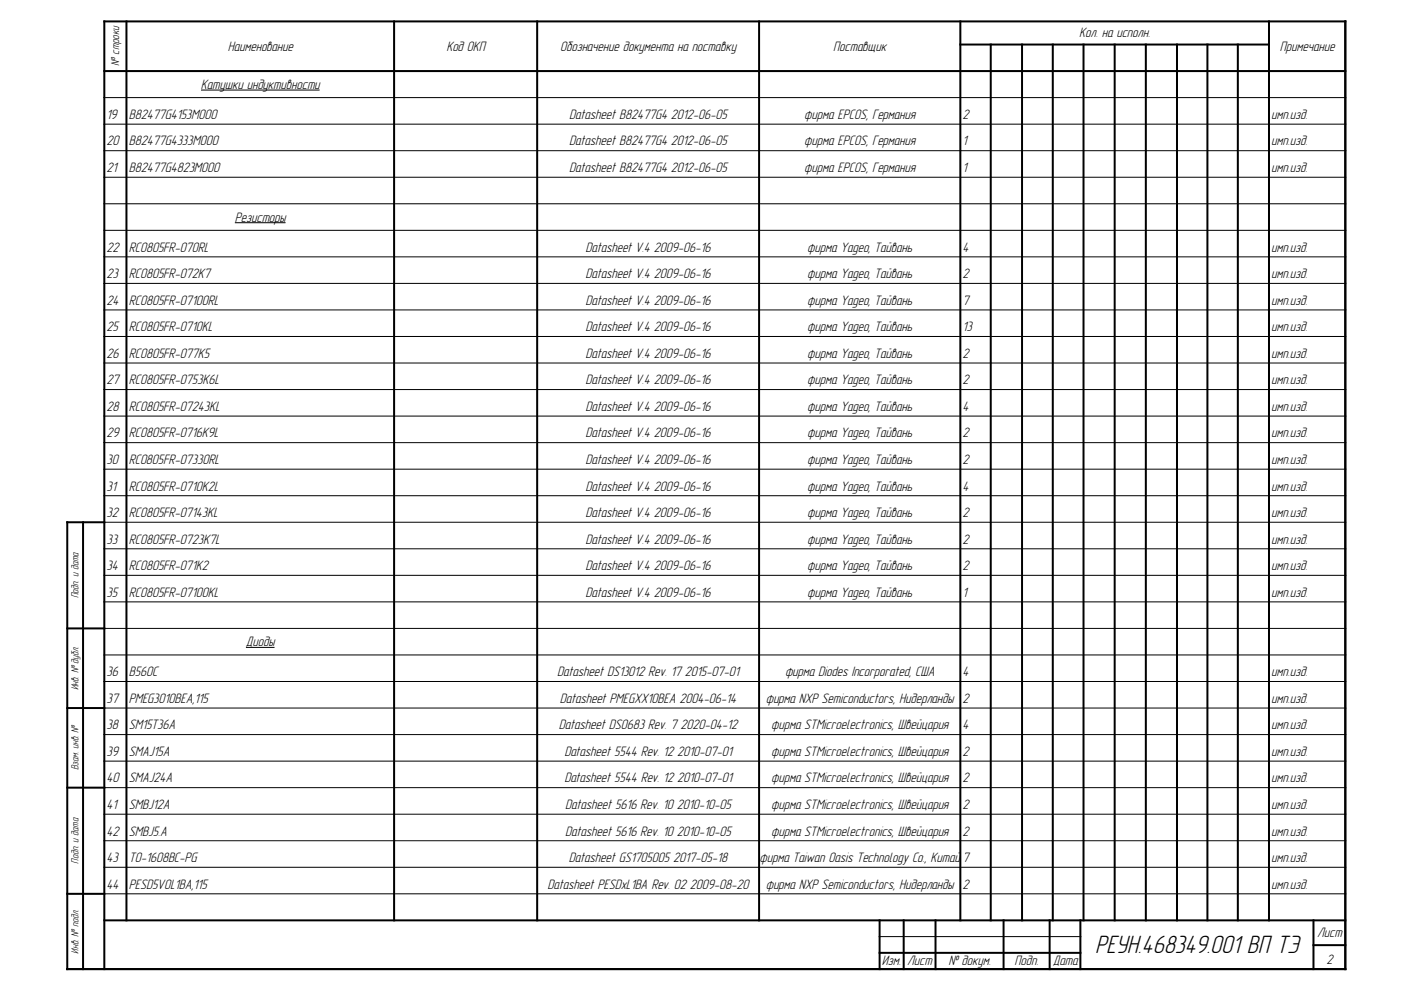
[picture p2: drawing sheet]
<svg xmlns="http://www.w3.org/2000/svg" width="420mm" height="297mm" viewBox="0 0 420 297" stroke-linecap="round" stroke-linejoin="round" font-family="sans-serif">
<defs><g id="words">
<text font-size="7.8" x="328.3" y="285.6">РЕУН.468349.001 ВП ТЭ</text>
<g font-size="4.2">
<text x="323.5" y="11.2">Кол. на исполн.</text>
<text x="68.3" y="15.2">Наименование</text>
<text x="133.8" y="15.2">Код ОКП</text>
<text x="167.9" y="15.2">Обозначение документа на поставку</text>
<text x="249.8" y="15.2">Поставщик</text>
<text x="383.7" y="15.2">Примечание</text>
<text x="60.3" y="26.6">Катушки индуктивности</text>
<text x="32" y="35.7">19</text>
<text x="38.6" y="35.7">B82477G4153M000</text>
<text x="170.7" y="35.7">Datasheet B82477G4 2012-06-05</text>
<text x="241.1" y="35.7">фирма EPCOS, Германия</text>
<text x="288.6" y="35.7">2</text>
<text x="381.1" y="35.7">имп.изд.</text>
<text x="32" y="43.6">20</text>
<text x="38.6" y="43.6">B82477G4333M000</text>
<text x="170.7" y="43.6">Datasheet B82477G4 2012-06-05</text>
<text x="241.1" y="43.6">фирма EPCOS, Германия</text>
<text x="288.6" y="43.6">1</text>
<text x="381.1" y="43.6">имп.изд.</text>
<text x="32" y="51.6">21</text>
<text x="38.6" y="51.6">B82477G4823M000</text>
<text x="170.7" y="51.6">Datasheet B82477G4 2012-06-05</text>
<text x="241.1" y="51.6">фирма EPCOS, Германия</text>
<text x="288.6" y="51.6">1</text>
<text x="381.1" y="51.6">имп.изд.</text>
<text x="70.4" y="66.4">Резисторы</text>
<text x="32" y="75.4">22</text>
<text x="38.6" y="75.4">RC0805FR-070RL</text>
<text x="175.5" y="75.4">Datasheet V.4 2009-06-16</text>
<text x="242" y="75.4">фирма Yageo, Тайвань</text>
<text x="288.6" y="75.4">4</text>
<text x="381.1" y="75.4">имп.изд.</text>
<text x="32" y="83.4">23</text>
<text x="38.6" y="83.4">RC0805FR-072K7</text>
<text x="175.5" y="83.4">Datasheet V.4 2009-06-16</text>
<text x="242" y="83.4">фирма Yageo, Тайвань</text>
<text x="288.6" y="83.4">2</text>
<text x="381.1" y="83.4">имп.изд.</text>
<text x="32" y="91.3">24</text>
<text x="38.6" y="91.3">RC0805FR-07100RL</text>
<text x="175.5" y="91.3">Datasheet V.4 2009-06-16</text>
<text x="242" y="91.3">фирма Yageo, Тайвань</text>
<text x="288.6" y="91.3">7</text>
<text x="381.1" y="91.3">имп.изд.</text>
<text x="32" y="99.3">25</text>
<text x="38.6" y="99.3">RC0805FR-0710KL</text>
<text x="175.5" y="99.3">Datasheet V.4 2009-06-16</text>
<text x="242" y="99.3">фирма Yageo, Тайвань</text>
<text x="288.6" y="99.3">13</text>
<text x="381.1" y="99.3">имп.изд.</text>
<text x="32" y="107.2">26</text>
<text x="38.6" y="107.2">RC0805FR-077K5</text>
<text x="175.5" y="107.2">Datasheet V.4 2009-06-16</text>
<text x="242" y="107.2">фирма Yageo, Тайвань</text>
<text x="288.6" y="107.2">2</text>
<text x="381.1" y="107.2">имп.изд.</text>
<text x="32" y="115.2">27</text>
<text x="38.6" y="115.2">RC0805FR-0753K6L</text>
<text x="175.5" y="115.2">Datasheet V.4 2009-06-16</text>
<text x="242" y="115.2">фирма Yageo, Тайвань</text>
<text x="288.6" y="115.2">2</text>
<text x="381.1" y="115.2">имп.изд.</text>
<text x="32" y="123.2">28</text>
<text x="38.6" y="123.2">RC0805FR-07243KL</text>
<text x="175.5" y="123.2">Datasheet V.4 2009-06-16</text>
<text x="242" y="123.2">фирма Yageo, Тайвань</text>
<text x="288.6" y="123.2">4</text>
<text x="381.1" y="123.2">имп.изд.</text>
<text x="32" y="131.1">29</text>
<text x="38.6" y="131.1">RC0805FR-0716K9L</text>
<text x="175.5" y="131.1">Datasheet V.4 2009-06-16</text>
<text x="242" y="131.1">фирма Yageo, Тайвань</text>
<text x="288.6" y="131.1">2</text>
<text x="381.1" y="131.1">имп.изд.</text>
<text x="32" y="139.1">30</text>
<text x="38.6" y="139.1">RC0805FR-07330RL</text>
<text x="175.5" y="139.1">Datasheet V.4 2009-06-16</text>
<text x="242" y="139.1">фирма Yageo, Тайвань</text>
<text x="288.6" y="139.1">2</text>
<text x="381.1" y="139.1">имп.изд.</text>
<text x="32" y="147">31</text>
<text x="38.6" y="147">RC0805FR-0710K2L</text>
<text x="175.5" y="147">Datasheet V.4 2009-06-16</text>
<text x="242" y="147">фирма Yageo, Тайвань</text>
<text x="288.6" y="147">4</text>
<text x="381.1" y="147">имп.изд.</text>
<text x="32" y="155">32</text>
<text x="38.6" y="155">RC0805FR-07143KL</text>
<text x="175.5" y="155">Datasheet V.4 2009-06-16</text>
<text x="242" y="155">фирма Yageo, Тайвань</text>
<text x="288.6" y="155">2</text>
<text x="381.1" y="155">имп.изд.</text>
<text x="32" y="162.9">33</text>
<text x="38.6" y="162.9">RC0805FR-0723K7L</text>
<text x="175.5" y="162.9">Datasheet V.4 2009-06-16</text>
<text x="242" y="162.9">фирма Yageo, Тайвань</text>
<text x="288.6" y="162.9">2</text>
<text x="381.1" y="162.9">имп.изд.</text>
<text x="32" y="170.9">34</text>
<text x="38.6" y="170.9">RC0805FR-071K2</text>
<text x="175.5" y="170.9">Datasheet V.4 2009-06-16</text>
<text x="242" y="170.9">фирма Yageo, Тайвань</text>
<text x="288.6" y="170.9">2</text>
<text x="381.1" y="170.9">имп.изд.</text>
<text x="32" y="178.8">35</text>
<text x="38.6" y="178.8">RC0805FR-07100KL</text>
<text x="175.5" y="178.8">Datasheet V.4 2009-06-16</text>
<text x="242" y="178.8">фирма Yageo, Тайвань</text>
<text x="288.6" y="178.8">1</text>
<text x="381.1" y="178.8">имп.изд.</text>
<text x="73.7" y="193.7">Диоды</text>
<text x="32" y="202.7">36</text>
<text x="38.6" y="202.7">B560C</text>
<text x="167.1" y="202.7">Datasheet DS13012 Rev. 17 2015-07-01</text>
<text x="235.3" y="202.7">фирма Diodes Incorporated, США</text>
<text x="288.6" y="202.7">4</text>
<text x="381.1" y="202.7">имп.изд.</text>
<text x="32" y="210.6">37</text>
<text x="38.6" y="210.6">PMEG3010BEA,115</text>
<text x="167.8" y="210.6">Datasheet PMEGXX10BEA 2004-06-14</text>
<text x="229.6" y="210.6">фирма NXP Semiconductors, Нидерланды</text>
<text x="288.6" y="210.6">2</text>
<text x="381.1" y="210.6">имп.изд.</text>
<text x="32" y="218.6">38</text>
<text x="38.6" y="218.6">SM15T36A</text>
<text x="167.6" y="218.6">Datasheet DS0683 Rev. 7 2020-04-12</text>
<text x="231.2" y="218.6">фирма STMicroelectronics, Швейцария</text>
<text x="288.6" y="218.6">4</text>
<text x="381.1" y="218.6">имп.изд.</text>
<text x="32" y="226.6">39</text>
<text x="38.6" y="226.6">SMAJ15A</text>
<text x="169.2" y="226.6">Datasheet 5544 Rev. 12 2010-07-01</text>
<text x="231.2" y="226.6">фирма STMicroelectronics, Швейцария</text>
<text x="288.6" y="226.6">2</text>
<text x="381.1" y="226.6">имп.изд.</text>
<text x="32" y="234.5">40</text>
<text x="38.6" y="234.5">SMAJ24A</text>
<text x="169.2" y="234.5">Datasheet 5544 Rev. 12 2010-07-01</text>
<text x="231.2" y="234.5">фирма STMicroelectronics, Швейцария</text>
<text x="288.6" y="234.5">2</text>
<text x="381.1" y="234.5">имп.изд.</text>
<text x="32" y="242.5">41</text>
<text x="38.6" y="242.5">SMBJ12A</text>
<text x="169.5" y="242.5">Datasheet 5616 Rev. 10 2010-10-05</text>
<text x="231.2" y="242.5">фирма STMicroelectronics, Швейцария</text>
<text x="288.6" y="242.5">2</text>
<text x="381.1" y="242.5">имп.изд.</text>
<text x="32" y="250.4">42</text>
<text x="38.6" y="250.4">SMBJ5.A</text>
<text x="169.5" y="250.4">Datasheet 5616 Rev. 10 2010-10-05</text>
<text x="231.2" y="250.4">фирма STMicroelectronics, Швейцария</text>
<text x="288.6" y="250.4">2</text>
<text x="381.1" y="250.4">имп.изд.</text>
<text x="32" y="258.4">43</text>
<text x="38.6" y="258.4">TO-1608BC-PG</text>
<text x="170.6" y="258.4">Datasheet GS1705005 2017-05-18</text>
<text x="227.7" y="258.4">фирма Taiwan Oasis Technology Co., Китай</text>
<text x="288.6" y="258.4">7</text>
<text x="381.1" y="258.4">имп.изд.</text>
<text x="32" y="266.3">44</text>
<text x="38.6" y="266.3">PESD5V0L1BA,115</text>
<text x="164.2" y="266.3">Datasheet PESDxL1BA Rev. 02 2009-08-20</text>
<text x="229.6" y="266.3">фирма NXP Semiconductors, Нидерланды</text>
<text x="288.6" y="266.3">2</text>
<text x="381.1" y="266.3">имп.изд.</text>
<text x="394.9" y="280.9">Лист</text>
<text x="264.4" y="289.4">Изм.</text>
<text x="272" y="289.4">Лист</text>
<text x="284.3" y="289.4">№ докум.</text>
<text x="304.2" y="289.4">Подп.</text>
<text x="315.6" y="289.4">Дата</text>
<text x="397.7" y="288.9">2</text>
</g>
<text font-size="3.5" x="35.7" y="19.8" transform="rotate(-90 35.7 19.8)">№ строки</text>
<g font-size="3.2">
<text x="23.5" y="179.2" transform="rotate(-90 23.5 179.2)">Подп. и дата</text>
<text x="23.5" y="206.9" transform="rotate(-90 23.5 206.9)">Инв. № дубл.</text>
<text x="23.5" y="230.8" transform="rotate(-90 23.5 230.8)">Взам. инв. №</text>
<text x="23.5" y="258.8" transform="rotate(-90 23.5 258.8)">Подп. и дата</text>
<text x="23.5" y="285.8" transform="rotate(-90 23.5 285.8)">Инв. № подл.</text>
</g>
</g></defs>
<g fill="none" stroke="#000" stroke-width=".6">
<path d="M31 6.4h372.6M31.3 6.1v284.6M37.9 6.1v270M118.1 6.1v270M161 6.1v270M227.6 6.1v270M287.6 13.3h93.1M287.9 6.1v270M297 13v263.1M306.4 13v263.1M315.6 13v263.1M324.8 13v263.1"/>
<path d="M334.2 13v263.1M343.5 13v263.1M352.8 13v263.1M362 13v263.1M371.1 13v263.1M380.4 6.1v270M403.3 6.1v284.6M31 21.3h372.6M19.9 156.5h11.7M20.2 156.2v134.5M24.9 156.2v134.5M19.9 188.3h11.7"/>
<path d="M19.9 212.2h11.7M19.9 236.1h11.7M19.9 267.9h11.7M31 275.8h372.6M263.7 275.5v15.2M270.9 275.5v15.2M280.5 275.5v15.2M300.9 275.5v15.2M314.7 275.5v15.2M323.9 275.5v15.2M393.8 275.5v15.2M19.9 290.4h383.7"/>
<path d="M263.4 285.6h60.8M393.5 283.3h10.1"/>
</g>
<g fill="none" stroke="#000" stroke-width=".3">
<path d="M31 29.3h372.6M31 37.2h372.6M60.3 27h35.5M31 45.2h372.6M31 53.1h372.6M31 61.1h372.6M31 69h372.6M31 77h372.6M70.4 66.7h15.2M31 84.9h372.6M31 92.9h372.6M31 100.8h372.6"/>
<path d="M31 108.8h372.6M31 116.7h372.6M31 124.7h372.6M31 132.7h372.6M31 140.6h372.6M31 148.6h372.6M31 156.5h372.6M31 164.5h372.6M31 172.4h372.6M31 180.4h372.6M31 188.3h372.6M31 196.3h372.6"/>
<path d="M73.7 194h8.6M31 204.2h372.6M31 212.2h372.6M31 220.2h372.6M31 228.1h372.6M31 236.1h372.6M31 244h372.6M31 252h372.6M31 259.9h372.6M31 267.9h372.6M263.4 280.7h60.8"/>
</g>
<use href="#words"/>
</svg>
